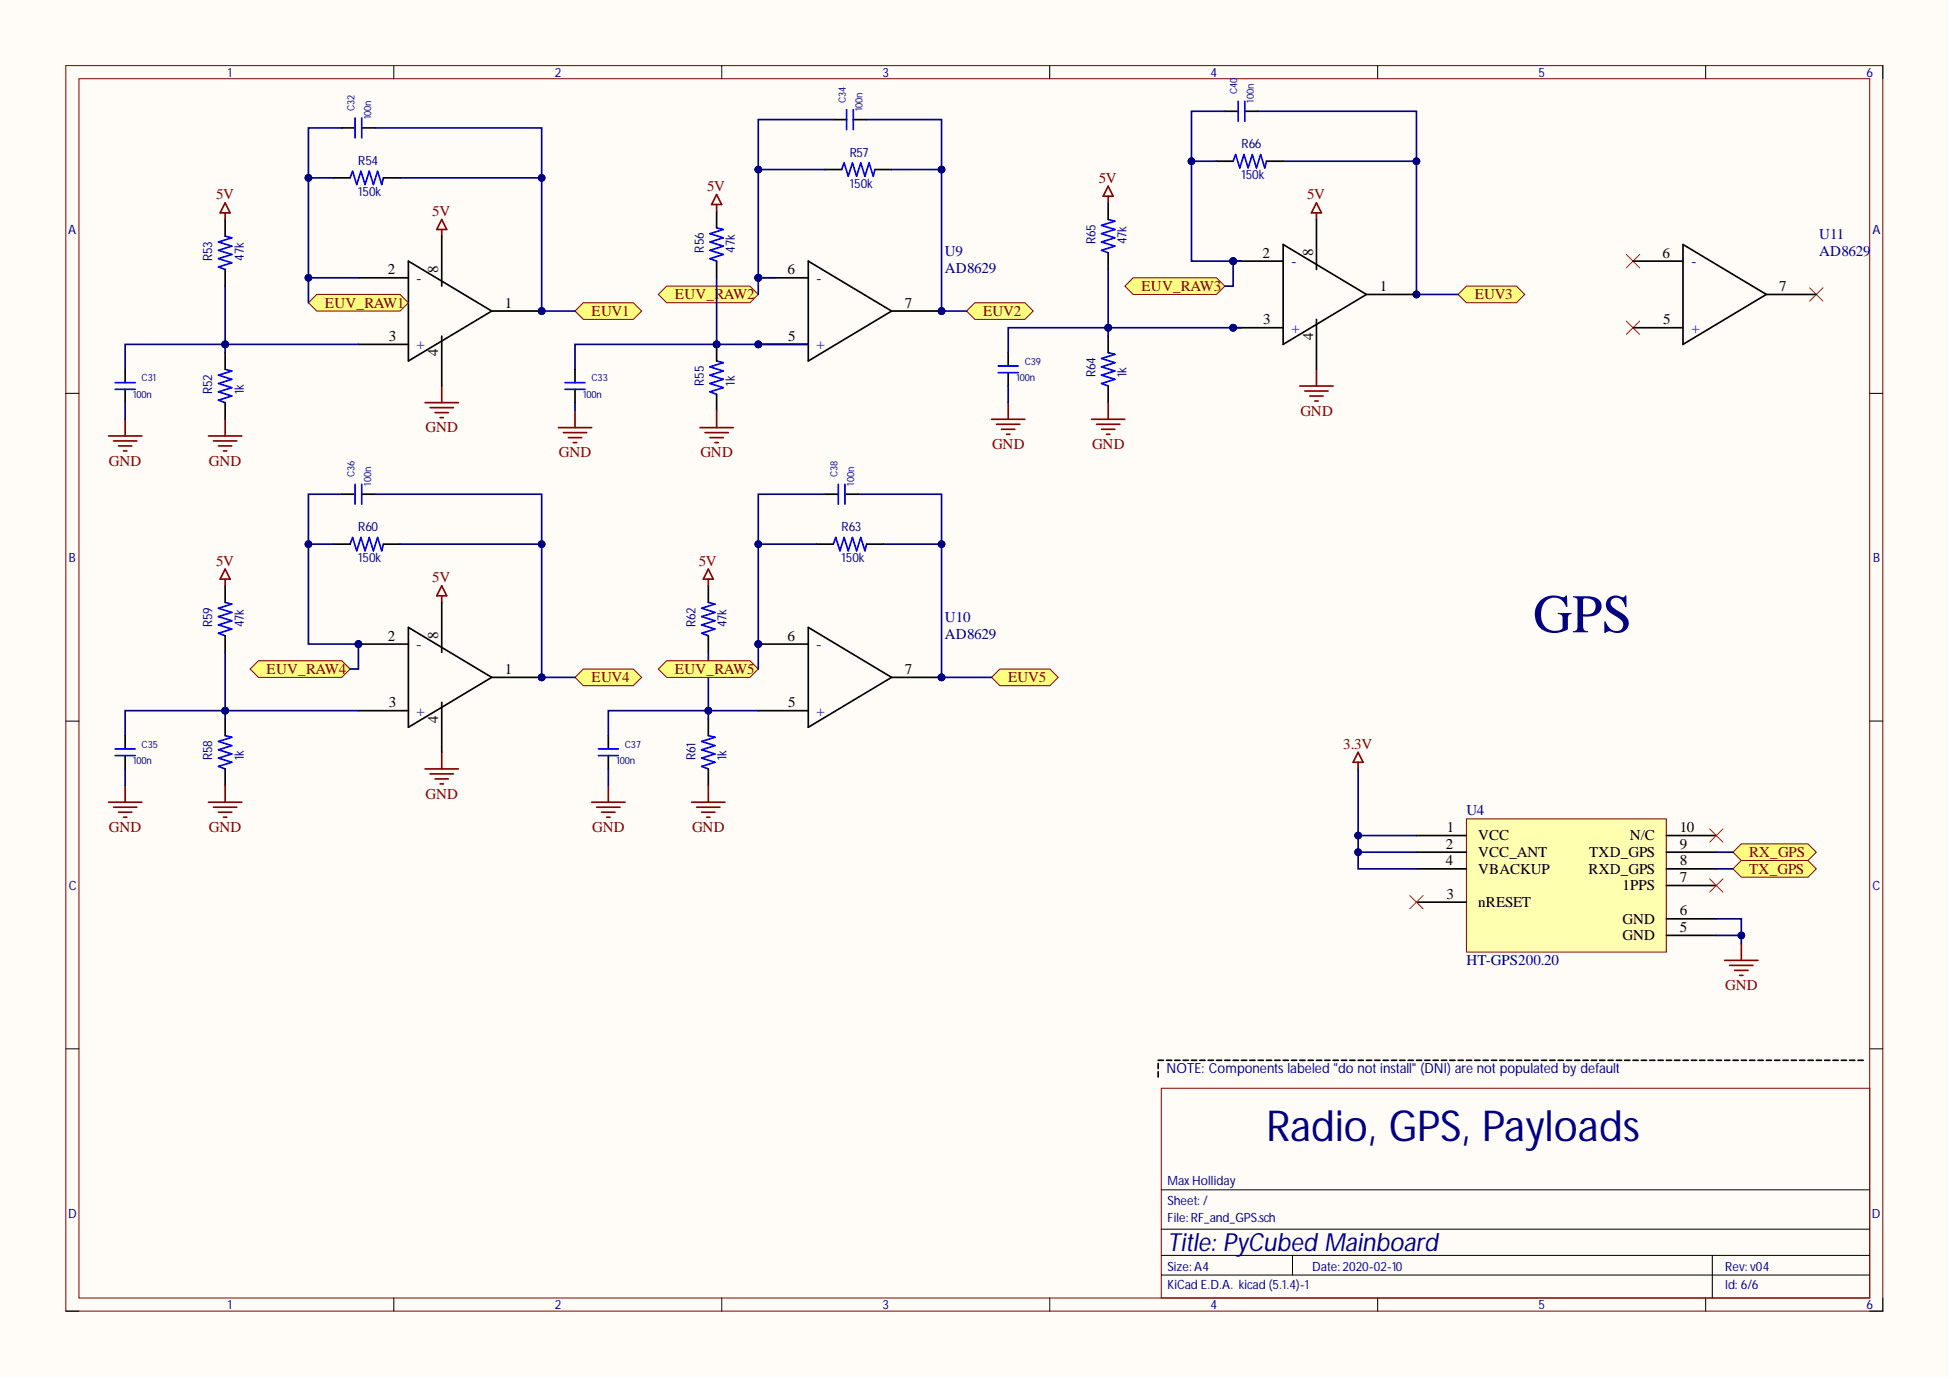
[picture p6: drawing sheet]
<svg xmlns="http://www.w3.org/2000/svg" width="297mm" height="210mm" viewBox="0 0 297 210" stroke-linecap="round" stroke-linejoin="round" font-family="sans-serif">
<defs><g id="words">
<text font-size="8.3" fill="#000080" x="233.4" y="96.2">GPS</text>
<text font-size="6.5" fill="#000080" x="192.8" y="173.6">Radio, GPS, Payloads</text>
<text font-size="3.8" fill="#000080" x="177.8" y="190.4">Title: PyCubed Mainboard</text>
<g font-size="2.3" fill="#800000">
<text x="107.7" y="29.1">5V</text>
<text x="167.3" y="27.8">5V</text>
<text x="32.9" y="30.3">5V</text>
<text x="65.8" y="32.9">5V</text>
<text x="199" y="30.3">5V</text>
<text x="49.5" y="46.8">EUV_RAW1</text>
<text x="102.8" y="45.5">EUV_RAW2</text>
<text x="173.8" y="44.3">EUV_RAW3</text>
<text x="224.5" y="45.5">EUV3</text>
<text x="90.1" y="48.1">EUV1</text>
<text x="149.7" y="48.1">EUV2</text>
<text x="64.8" y="65.8">GND</text>
<text x="198" y="63.3">GND</text>
<text x="16.6" y="70.9">GND</text>
<text x="31.8" y="70.9">GND</text>
<text x="85.1" y="69.6">GND</text>
<text x="106.6" y="69.6">GND</text>
<text x="151" y="68.4">GND</text>
<text x="166.3" y="68.4">GND</text>
<text x="32.9" y="86.1">5V</text>
<text x="65.8" y="88.6">5V</text>
<text x="106.4" y="86.1">5V</text>
<text x="40.6" y="102.6">EUV_RAW4</text>
<text x="90.1" y="103.8">EUV4</text>
<text x="102.8" y="102.6">EUV_RAW5</text>
<text x="153.5" y="103.8">EUV5</text>
<text x="204.5" y="114">3.3V</text>
<text x="64.8" y="121.6">GND</text>
<text x="16.6" y="126.7">GND</text>
<text x="31.8" y="126.7">GND</text>
<text x="90.2" y="126.7">GND</text>
<text x="105.4" y="126.7">GND</text>
<text x="266.3" y="130.5">RX_GPS</text>
<text x="266.3" y="133">TX_GPS</text>
<text x="262.7" y="150.7">GND</text>
</g>
<g font-size="2.3">
<text x="59" y="41.7">2</text>
<text x="66.7" y="41.5" transform="rotate(-90 66.7 41.5)">8</text>
<text x="119.9" y="41.7">6</text>
<text x="192.2" y="39.2">2</text>
<text x="199.9" y="39" transform="rotate(-90 199.9 39)">8</text>
<text x="253.1" y="39.2">6</text>
<text x="76.9" y="46.8">1</text>
<text x="137.8" y="46.8">7</text>
<text x="210.1" y="44.3">1</text>
<text x="270.9" y="44.3">7</text>
<text x="59.2" y="51.9">3</text>
<text x="120" y="51.9">5</text>
<text x="192.3" y="49.3">3</text>
<text x="199.9" y="51.7" transform="rotate(-90 199.9 51.7)">4</text>
<text x="253.2" y="49.3">5</text>
<text x="66.7" y="54.2" transform="rotate(-90 66.7 54.2)">4</text>
<text x="59" y="97.5">2</text>
<text x="66.7" y="97.3" transform="rotate(-90 66.7 97.3)">8</text>
<text x="119.9" y="97.5">6</text>
<text x="59.2" y="107.6">3</text>
<text x="76.9" y="102.6">1</text>
<text x="120" y="107.6">5</text>
<text x="137.8" y="102.6">7</text>
<text x="66.7" y="110" transform="rotate(-90 66.7 110)">4</text>
<text x="220.1" y="129.2">2</text>
<text x="220.1" y="131.7">4</text>
<text x="220.3" y="126.7">1</text>
<text x="225" y="127.9">VCC</text>
<text x="225" y="130.5">VCC_ANT</text>
<text x="242" y="130.5">TXD_GPS</text>
<text x="248.1" y="127.9">N/C</text>
<text x="255.7" y="131.7">8</text>
<text x="255.7" y="129.2">9</text>
<text x="255.7" y="126.7">10</text>
<text x="220.2" y="136.8">3</text>
<text x="225" y="133">VBACKUP</text>
<text x="241.9" y="133">RXD_GPS</text>
<text x="247" y="135.5">1PPS</text>
<text x="255.7" y="134.3">7</text>
<text x="225" y="138.1">nRESET</text>
<text x="247" y="143.1">GND</text>
<text x="247" y="140.6">GND</text>
<text x="255.7" y="141.9">5</text>
<text x="255.7" y="139.3">6</text>
</g>
<g font-size="2.3" fill="#000080">
<text x="143.9" y="39">U9</text>
<text x="143.9" y="41.5">AD8629</text>
<text x="196.6" y="40.5">-</text>
<text x="257.5" y="40.5">-</text>
<text x="277" y="36.4">U11</text>
<text x="277" y="39">AD8629</text>
<text x="63.4" y="43">-</text>
<text x="124.3" y="43">-</text>
<text x="63.4" y="53.2">+</text>
<text x="124.3" y="53.2">+</text>
<text x="196.6" y="50.6">+</text>
<text x="257.5" y="50.6">+</text>
<text x="143.9" y="94.7">U10</text>
<text x="63.4" y="98.8">-</text>
<text x="124.3" y="98.8">-</text>
<text x="143.9" y="97.3">AD8629</text>
<text x="63.4" y="108.9">+</text>
<text x="124.3" y="108.9">+</text>
<text x="223.3" y="124.1">U4</text>
<text x="223.3" y="146.9">HT-GPS200.20</text>
</g>
<text font-size="2.1" fill="#000080" x="177.6" y="163.3">NOTE: Components labeled &quot;do not install&quot; (DNI) are not populated by default</text>
<g font-size="1.9" fill="#000080">
<text x="34.7" y="11.8">1</text>
<text x="84.5" y="11.8">2</text>
<text x="134.4" y="11.8">3</text>
<text x="184.3" y="11.8">4</text>
<text x="234.3" y="11.8">5</text>
<text x="284.2" y="11.8">6</text>
<text x="129.4" y="23.8">R57</text>
<text x="189" y="22.6">R66</text>
<text x="54.5" y="29.8">150k</text>
<text x="54.5" y="25.1">R54</text>
<text x="129.4" y="28.6">150k</text>
<text x="189" y="27.3">150k</text>
<text x="10.4" y="35.7">A</text>
<text x="285.1" y="35.7">A</text>
<text x="32.3" y="39.7" transform="rotate(-90 32.3 39.7)">R53</text>
<text x="37.1" y="39.7" transform="rotate(-90 37.1 39.7)">47k</text>
<text x="107.1" y="38.4" transform="rotate(-90 107.1 38.4)">R56</text>
<text x="111.9" y="38.4" transform="rotate(-90 111.9 38.4)">47k</text>
<text x="166.8" y="37.2" transform="rotate(-90 166.8 37.2)">R65</text>
<text x="171.5" y="37.2" transform="rotate(-90 171.5 37.2)">47k</text>
<text x="32.3" y="60" transform="rotate(-90 32.3 60)">R52</text>
<text x="37.1" y="60" transform="rotate(-90 37.1 60)">1k</text>
<text x="107.1" y="58.7" transform="rotate(-90 107.1 58.7)">R55</text>
<text x="111.9" y="58.7" transform="rotate(-90 111.9 58.7)">1k</text>
<text x="166.8" y="57.5" transform="rotate(-90 166.8 57.5)">R64</text>
<text x="171.5" y="57.5" transform="rotate(-90 171.5 57.5)">1k</text>
<text x="54.5" y="80.8">R60</text>
<text x="128.1" y="80.8">R63</text>
<text x="10.5" y="85.6">B</text>
<text x="54.5" y="85.6">150k</text>
<text x="128.1" y="85.6">150k</text>
<text x="285.2" y="85.6">B</text>
<text x="32.3" y="95.5" transform="rotate(-90 32.3 95.5)">R59</text>
<text x="37.1" y="95.5" transform="rotate(-90 37.1 95.5)">47k</text>
<text x="105.9" y="95.5" transform="rotate(-90 105.9 95.5)">R62</text>
<text x="110.6" y="95.5" transform="rotate(-90 110.6 95.5)">47k</text>
<text x="32.3" y="115.8" transform="rotate(-90 32.3 115.8)">R58</text>
<text x="37.1" y="115.8" transform="rotate(-90 37.1 115.8)">1k</text>
<text x="105.9" y="115.8" transform="rotate(-90 105.9 115.8)">R61</text>
<text x="110.6" y="115.8" transform="rotate(-90 110.6 115.8)">1k</text>
<text x="10.5" y="135.4">C</text>
<text x="285.1" y="135.4">C</text>
<text x="10.4" y="185.4">D</text>
<text x="177.8" y="183.3">Sheet: /</text>
<text x="177.8" y="180.4">MaxHolliday</text>
<text x="285" y="185.4">D</text>
<text x="177.8" y="186.1">File:RF_and_GPS.sch</text>
<text x="177.8" y="196.2">KiCad E.D.A. kicad (5.1.4)-1</text>
<text x="177.8" y="193.4">Size:A4</text>
<text x="199.8" y="193.4">Date:2020-02-10</text>
<text x="262.7" y="193.4">Rev: v04</text>
<text x="262.7" y="196.2">Id: 6/6</text>
<text x="34.7" y="199.3">1</text>
<text x="84.5" y="199.3">2</text>
<text x="134.4" y="199.3">3</text>
<text x="184.3" y="199.3">4</text>
<text x="234.3" y="199.3">5</text>
<text x="284.2" y="199.3">6</text>
</g>
<g font-size="1.5" fill="#000080">
<text x="54" y="16.9" transform="rotate(-90 54 16.9)">C32</text>
<text x="128.8" y="15.6" transform="rotate(-90 128.8 15.6)">C34</text>
<text x="131.3" y="16.9" transform="rotate(-90 131.3 16.9)">100n</text>
<text x="188.3" y="14.4" transform="rotate(-90 188.3 14.4)">C40</text>
<text x="190.9" y="15.6" transform="rotate(-90 190.9 15.6)">100n</text>
<text x="56.5" y="18.2" transform="rotate(-90 56.5 18.2)">100n</text>
<text x="21.6" y="58.1">C31</text>
<text x="90.1" y="58.1">C33</text>
<text x="154.8" y="58.1">100n</text>
<text x="156" y="55.5">C39</text>
<text x="20.3" y="60.6">100n</text>
<text x="88.8" y="60.6">100n</text>
<text x="54" y="72.7" transform="rotate(-90 54 72.7)">C36</text>
<text x="56.5" y="73.9" transform="rotate(-90 56.5 73.9)">100n</text>
<text x="127.5" y="72.7" transform="rotate(-90 127.5 72.7)">C38</text>
<text x="130.1" y="73.9" transform="rotate(-90 130.1 73.9)">100n</text>
<text x="21.6" y="113.8">C35</text>
<text x="95.1" y="113.8">C37</text>
<text x="20.3" y="116.3">100n</text>
<text x="93.9" y="116.3">100n</text>
</g>
</g></defs>
<g fill="#fffcf8">
<path d="M0 0h296.6v209.5h-296.6z" fill-rule="evenodd"/>
<path d="M0 0h296.6v209.5h-296.6z" fill-rule="evenodd"/>
</g>
<path d="M10 10h276.7v189.6h-276.7zM12 12h272.7v185.6h-272.7zM176.8 165.6h107.9v32h-107.9z" fill="none" stroke="#800000" stroke-width=".15"/>
<g fill="none" stroke="#000" stroke-width=".15">
<path d="M60 10v2M109.9 10v2M159.8 10v2M209.8 10v2M259.7 10v2M286.7 10v2M10 59.9h2M284.7 59.9h2M10 109.8h2M284.7 109.8h2M10 159.6h2M284.7 159.6h2"/>
<path d="M10 199.6h2M60 197.6v2M109.9 197.6v2M159.8 197.6v2M176.8 194.1h107.9M176.8 191.1h107.9M176.8 187.1h107.9M176.8 181.1h107.9M196.8 191.1v3M209.8 197.6v2M259.7 197.6v2M260.7 191.1v6.5"/>
<path d="M286.7 197.6v2h-2"/>
</g>
<g fill="none" stroke="#000" stroke-width=".25">
<path d="M52 19.5h2.1M55.1 19.5h2M34.3 33.4v2.5M50.8 27.1h2.5M58.4 27.1h2.5M19.1 56.2v2M19.1 59.3v2M34.3 41v2.6M34.3 53.7v2.5M34.3 61.3v2.5M176.3 161.9v.8M176.3 163.1v.8"/>
<path d="M176.3 161.4h.8M177.6 161.4h.8M178.9 161.4h.8M180.1 161.4h.8M181.4 161.4h.8M182.7 161.4h.8M183.9 161.4h.8M185.2 161.4h.8M186.5 161.4h.8M187.7 161.4h.8M189 161.4h.8M190.3 161.4h.8"/>
<path d="M191.5 161.4h.8M192.8 161.4h.8M194.1 161.4h.8M195.4 161.4h.7M196.6 161.4h.8M197.9 161.4h.8M199.2 161.4h.8M200.4 161.4h.8M201.7 161.4h.8M203 161.4h.8M204.2 161.4h.8M205.5 161.4h.8"/>
<path d="M206.8 161.4h.8M208 161.4h.8M209.3 161.4h.8M210.6 161.4h.8M211.8 161.4h.8M213.1 161.4h.8M214.4 161.4h.8M215.7 161.4h.7M216.9 161.4h.8M218.2 161.4h.8M219.5 161.4h.8M220.7 161.4h.8"/>
<path d="M222 161.4h.8M223.3 161.4h.8M224.5 161.4h.8M225.8 161.4h.8M227.1 161.4h.8M228.3 161.4h.8M229.6 161.4h.8M230.9 161.4h.8M232.1 161.4h.8M233.4 161.4h.8M234.7 161.4h.8M235.9 161.4h.8"/>
<path d="M237.2 161.4h.8M238.5 161.4h.8M239.7 161.4h.8M241 161.4h.8M242.3 161.4h.8M243.5 161.4h.8M244.8 161.4h.8M246.1 161.4h.8M247.4 161.4h.7M248.6 161.4h.8M249.9 161.4h.8M251.2 161.4h.8"/>
<path d="M252.4 161.4h.8M253.7 161.4h.8M255 161.4h.8M256.2 161.4h.8M257.5 161.4h.8M258.8 161.4h.8M260 161.4h.8M261.3 161.4h.8M262.6 161.4h.8M263.8 161.4h.8M265.1 161.4h.8M266.4 161.4h.8"/>
<path d="M267.7 161.4h.7M268.9 161.4h.8M270.2 161.4h.8M271.5 161.4h.7M272.7 161.4h.8M274 161.4h.8M275.3 161.4h.8M276.5 161.4h.8M277.8 161.4h.8M279.1 161.4h.8M280.3 161.4h.8M281.6 161.4h.8"/>
<path d="M282.9 161.4h.8"/>
</g>
<path d="M54.1 18v3M55.1 18v3M34.3 35.9l1 .3-2 .6 2 .7-2 .6 2 .6-2 .7 2 .6-2 .6 1 .4M53.3 27.1l.4-1 .6 2 .6-2 .7 2 .6-2 .7 2 .6-2 .6 2 .3-1M17.5 58.2h3.1M17.5 59.3h3.1M34.3 56.2l1 .3-2 .6 2 .6-2 .7 2 .6-2 .6 2 .7-2 .6 1 .4" fill="none" stroke="#00f" stroke-width=".25"/>
<g fill="none" stroke="#800000" stroke-width=".25">
<path d="M34.3 32.4v1M34.3 30.9l.7 1.5h-1.5zM67.3 34.9v1M67.3 33.4l.7 1.5h-1.5zM67.3 58.8v2.5M16.5 66.4h5.1M17.3 67.1h3.5M18 67.9h2.1M18.8 68.6h.5M19.1 63.8v2.6M31.7 66.4h5.1M32.5 67.1h3.6"/>
<path d="M33.3 67.9h2M34 68.6h.5M34.3 63.8v2.6M64.7 61.3h5.1M65.5 62h3.5M66.2 62.8h2.1M67 63.6h.5"/>
</g>
<circle cx="109.1" cy="52.4" r=".51" fill="#000080"/>
<circle cx="109.1" cy="52.4" r=".51" fill="none" stroke="#000080" stroke-width=".15"/>
<path d="M109.1 55l1 .2-2 .6 2 .7-2 .6 2 .6-2 .7 2 .6-2 .6 1 .4" fill="none" stroke="#00f" stroke-width=".25"/>
<path d="M109.1 52.4v2.6M109.1 60v2.6" fill="none" stroke="#000" stroke-width=".25"/>
<circle cx="109.1" cy="52.4" r=".51" fill="#000080"/>
<circle cx="109.1" cy="52.4" r=".51" fill="none" stroke="#000080" stroke-width=".15"/>
<g fill="none" stroke="#00f" stroke-width=".25">
<path d="M128.9 16.7v3M129.9 16.7v3M188.5 15.4v3.1M189.5 15.4v3.1M109.1 34.7l1 .2-2 .7 2 .6-2 .6 2 .7-2 .6 2 .6-2 .7 1 .3M128.1 25.8l.4-1 .6 2 .7-2 .6 2 .7-2 .6 2 .6-2 .7 2 .2-1M168.7 33.4l1 .3-2 .6 2 .6-2 .7 2 .6-2 .6 2 .7-2 .6 1 .4M187.7 24.5l.4-1 .7 2.1 .6-2.1 .6 2.1 .7-2.1 .6 2.1 .6-2.1 .7 2.1 .2-1.1M86 58.2h3.1M86 59.3h3.1M152 55.7h3M152 56.7h3"/>
<path d="M168.7 53.7l1 .2-2 .7 2 .6-2 .6 2 .7-2 .6 2 .6-2 .7 1 .4M54.1 73.7v3M55.1 73.7v3M127.6 73.7v3M128.6 73.7v3M34.3 91.7l1 .3-2 .6 2 .6-2 .7 2 .6-2 .6 2 .7-2 .6 1 .4M53.3 82.8l.4-1 .6 2 .6-2 .7 2 .6-2 .7 2 .6-2 .6 2 .3-1M107.8 91.7l1.1 .3-2.1 .6 2.1 .6-2.1 .7 2.1 .6-2.1 .6 2.1 .7-2.1 .6 1 .4M126.9 82.8l.3-1 .7 2 .6-2 .6 2 .7-2 .6 2 .7-2 .6 2 .2-1M17.5 114h3.1M17.5 115h3.1M34.3 112l1 .2-2 .7 2 .6-2 .6 2 .7-2 .6 2 .6-2 .7 1 .3"/>
<path d="M91.1 114h3M91.1 115h3M107.8 112l1.1 .2-2.1 .7 2.1 .6-2.1 .6 2.1 .7-2.1 .6 2.1 .6-2.1 .7 1 .3"/>
</g>
<g fill="none" stroke="#000" stroke-width=".25">
<path d="M126.9 18.2h2M129.9 18.2h2M186.5 16.9h2M189.5 16.9h2M109.1 32.1v2.6M109.1 39.7v2.6M125.6 25.8h2.5M133.2 25.8h2.5M168.7 30.9v2.5M168.7 38.5v2.5M185.2 24.5h2.5M192.8 24.5h2.6"/>
<path d="M87.5 56.2v2M87.5 59.3v2M153.5 53.7v2M153.5 56.7v2.1M168.7 51.1v2.6M168.7 58.8v2.5M52 75.2h2.1M55.1 75.2h2M125.6 75.2h2M128.6 75.2h2.1M34.3 89.2v2.5M34.3 96.8v2.5"/>
<path d="M50.8 82.8h2.5M58.4 82.8h2.5M107.8 89.2v2.5M107.8 96.8v2.5M124.3 82.8h2.6M131.9 82.8h2.6M19.1 112v2M19.1 115v2M34.3 109.4v2.6M34.3 117v2.6M92.6 112v2M92.6 115v2"/>
<path d="M107.8 109.4v2.6M107.8 117v2.6"/>
</g>
<g fill="none" stroke="#800000" stroke-width=".25">
<path d="M109.1 31.1v1M109.1 29.6l.8 1.5h-1.6zM168.7 29.9v1M168.7 28.3l.8 1.6h-1.5zM200.4 32.4v1M200.4 30.9l.8 1.5h-1.5zM197.9 58.8h5.1M198.7 59.5h3.5M200.4 56.2v2.6M85 65.1h5.1M85.8 65.9h3.5M86.5 66.6h2.1"/>
<path d="M87.3 67.4h.5M87.5 62.6v2.5M106.6 65.1h5M107.3 65.9h3.6M108.1 66.6h2M108.9 67.4h.5M109.1 62.6v2.5M151 63.8h5M151.7 64.6h3.6M152.5 65.3h2M153.2 66.1h.6M153.5 61.3v2.5"/>
<path d="M166.2 63.8h5.1M166.9 64.6h3.6M167.7 65.3h2M168.5 66.1h.5M168.7 61.3v2.5M199.4 60.3h2M200.2 61h.5M34.3 88.2v1M34.3 86.6l.7 1.6h-1.5zM67.3 90.7v1M67.3 89.2l.7 1.5h-1.5zM107.8 86.6l.8 1.6h-1.5z"/>
<path d="M107.8 88.2v1M19.1 119.6v2.5M34.3 119.6v2.5M64.7 117h5.1M65.5 117.8h3.5M66.2 118.6h2.1M67 119.3h.5M67.3 114.5v2.5M92.6 119.6v2.5M107.8 119.6v2.5M16.5 122.1h5.1M17.3 122.9h3.5"/>
<path d="M18 123.6h2.1M18.8 124.4h.5M31.7 122.1h5.1M32.5 122.9h3.6M33.3 123.6h2M34 124.4h.5M90.1 122.1h5.1M90.8 122.9h3.6M91.6 123.6h2M92.4 124.4h.5M105.3 122.1h5.1M106.1 122.9h3.5"/>
<path d="M106.8 123.6h2.1M107.6 124.4h.5"/>
</g>
<path d="M247.6 38.7l2 2.1M249.6 38.7l-2 2.1M247.6 48.9l2 2M249.6 48.9l-2 2M275.5 43.8l2 2M277.5 43.8l-2 2" fill="none" stroke="#f00" stroke-width=".15"/>
<circle cx="82.5" cy="47.3" r=".51" fill="#000080"/>
<circle cx="82.5" cy="47.3" r=".51" fill="none" stroke="#000080" stroke-width=".15"/>
<circle cx="115.4" cy="42.3" r=".51" fill="#000080"/>
<circle cx="115.4" cy="42.3" r=".51" fill="none" stroke="#000080" stroke-width=".15"/>
<circle cx="115.4" cy="52.4" r=".51" fill="#000080"/>
<circle cx="115.4" cy="52.4" r=".51" fill="none" stroke="#000080" stroke-width=".15"/>
<circle cx="143.4" cy="47.3" r=".51" fill="#000080"/>
<circle cx="143.4" cy="47.3" r=".51" fill="none" stroke="#000080" stroke-width=".15"/>
<path d="M54.6 42.3h7.6M54.6 52.4h7.6M74.9 47.3h7.6" fill="none" stroke="#000" stroke-width=".25"/>
<circle cx="82.5" cy="47.3" r=".51" fill="#000080"/>
<circle cx="82.5" cy="47.3" r=".51" fill="none" stroke="#000080" stroke-width=".15"/>
<path d="M62.2 39.7l12.7 7.6-12.7 7.7zM67.3 35.9v7.7M67.3 51.1v7.7M115.4 42.3h7.7" fill="none" stroke="#000" stroke-width=".25"/>
<circle cx="115.4" cy="42.3" r=".51" fill="#000080"/>
<circle cx="115.4" cy="42.3" r=".51" fill="none" stroke="#000080" stroke-width=".15"/>
<path d="M115.4 52.4h7.7" fill="none" stroke="#000" stroke-width=".25"/>
<circle cx="115.4" cy="52.4" r=".51" fill="#000080"/>
<circle cx="115.4" cy="52.4" r=".51" fill="none" stroke="#000080" stroke-width=".15"/>
<path d="M135.7 47.3h7.7" fill="none" stroke="#000" stroke-width=".25"/>
<circle cx="143.4" cy="47.3" r=".51" fill="#000080"/>
<circle cx="143.4" cy="47.3" r=".51" fill="none" stroke="#000080" stroke-width=".15"/>
<path d="M123.1 39.7l12.6 7.6-12.6 7.7z" fill="none" stroke="#000" stroke-width=".25"/>
<circle cx="187.7" cy="39.8" r=".51" fill="#000080"/>
<circle cx="187.7" cy="39.8" r=".51" fill="none" stroke="#000080" stroke-width=".15"/>
<circle cx="187.7" cy="49.9" r=".51" fill="#000080"/>
<circle cx="187.7" cy="49.9" r=".51" fill="none" stroke="#000080" stroke-width=".15"/>
<circle cx="215.7" cy="44.8" r=".51" fill="#000080"/>
<circle cx="215.7" cy="44.8" r=".51" fill="none" stroke="#000080" stroke-width=".15"/>
<path d="M187.7 39.7h7.7" fill="none" stroke="#000" stroke-width=".25"/>
<circle cx="187.7" cy="39.8" r=".51" fill="#000080"/>
<circle cx="187.7" cy="39.8" r=".51" fill="none" stroke="#000080" stroke-width=".15"/>
<path d="M187.7 49.9h7.7" fill="none" stroke="#000" stroke-width=".25"/>
<circle cx="187.7" cy="49.9" r=".51" fill="#000080"/>
<circle cx="187.7" cy="49.9" r=".51" fill="none" stroke="#000080" stroke-width=".15"/>
<path d="M208 44.8h7.7" fill="none" stroke="#000" stroke-width=".25"/>
<circle cx="215.7" cy="44.8" r=".51" fill="#000080"/>
<circle cx="215.7" cy="44.8" r=".51" fill="none" stroke="#000080" stroke-width=".15"/>
<path d="M195.4 37.2l12.6 7.6-12.6 7.6zM200.4 33.4v7.6M248.6 39.7h7.6M256.2 37.2l12.7 7.6-12.7 7.6zM200.4 48.6v7.6M248.6 49.9h7.6M268.9 44.8h7.6" fill="none" stroke="#000" stroke-width=".25"/>
<circle cx="54.6" cy="98" r=".51" fill="#000080"/>
<circle cx="54.6" cy="98" r=".51" fill="none" stroke="#000080" stroke-width=".15"/>
<circle cx="82.5" cy="103.1" r=".51" fill="#000080"/>
<circle cx="82.5" cy="103.1" r=".51" fill="none" stroke="#000080" stroke-width=".15"/>
<circle cx="115.4" cy="98" r=".51" fill="#000080"/>
<circle cx="115.4" cy="98" r=".51" fill="none" stroke="#000080" stroke-width=".15"/>
<circle cx="143.4" cy="103.1" r=".51" fill="#000080"/>
<circle cx="143.4" cy="103.1" r=".51" fill="none" stroke="#000080" stroke-width=".15"/>
<path d="M54.6 98h7.6" fill="none" stroke="#000" stroke-width=".25"/>
<circle cx="54.6" cy="98" r=".51" fill="#000080"/>
<circle cx="54.6" cy="98" r=".51" fill="none" stroke="#000080" stroke-width=".15"/>
<path d="M54.6 108.2h7.6M74.9 103.1h7.6" fill="none" stroke="#000" stroke-width=".25"/>
<circle cx="82.5" cy="103.1" r=".51" fill="#000080"/>
<circle cx="82.5" cy="103.1" r=".51" fill="none" stroke="#000080" stroke-width=".15"/>
<path d="M62.2 95.5l12.7 7.6-12.7 7.6zM67.3 91.7v7.6M115.4 98h7.7M67.3 106.9v7.6" fill="none" stroke="#000" stroke-width=".25"/>
<circle cx="115.4" cy="98" r=".51" fill="#000080"/>
<circle cx="115.4" cy="98" r=".51" fill="none" stroke="#000080" stroke-width=".15"/>
<path d="M115.4 108.2h7.7M135.7 103.1h7.7" fill="none" stroke="#000" stroke-width=".25"/>
<circle cx="143.4" cy="103.1" r=".51" fill="#000080"/>
<circle cx="143.4" cy="103.1" r=".51" fill="none" stroke="#000080" stroke-width=".15"/>
<path d="M123.1 95.5l12.6 7.6-12.6 7.6z" fill="none" stroke="#000" stroke-width=".25"/>
<path d="M223.3 124.6h30.4v20.3h-30.4z" fill-rule="evenodd" fill="#ffffb0"/>
<path d="M223.3 124.6h30.4v20.3h-30.4z" fill="none" stroke="#800000" stroke-width=".15"/>
<path d="M215.7 127.2h7.6M215.7 129.7h7.6M215.7 137.3h7.6M215.7 132.3h7.6M253.7 127.2h7.6M253.7 129.7h7.6M253.7 132.3h7.6M253.7 139.9h7.6M253.7 134.8h7.6M253.7 142.4h7.6" fill="none" stroke="#000" stroke-width=".25"/>
<path d="M206.8 114.5l.7 1.5h-1.5zM206.8 116v1M262.6 146.2h5.1M263.3 146.9h3.6M264.1 147.7h2M264.9 148.5h.5M265.1 143.6v2.6" fill="none" stroke="#800000" stroke-width=".25"/>
<path d="M214.6 136.3l2.1 2M216.7 136.3l-2.1 2M260.3 126.2l2 2M262.3 126.2l-2 2" fill="none" stroke="#f00" stroke-width=".15"/>
<path d="M263.8 129.7l1.3-1.2h10.2l1.2 1.2-1.2 1.3h-10.2z" fill-rule="evenodd" fill="#ffff80"/>
<path d="M263.8 129.7l1.3-1.2h10.2l1.2 1.2-1.2 1.3h-10.2z" fill="none" stroke="#800000" stroke-width=".15"/>
<path d="M263.8 132.3l1.3-1.3h10.2l1.2 1.3-1.2 1.2h-10.2z" fill-rule="evenodd" fill="#ffff80"/>
<path d="M263.8 132.3l1.3-1.3h10.2l1.2 1.3-1.2 1.2h-10.2z" fill="none" stroke="#800000" stroke-width=".15"/>
<path d="M260.3 133.8l2 2M262.3 133.8l-2 2" fill="none" stroke="#f00" stroke-width=".15"/>
<path d="M87.5 47.3l1.3-1.2h7.6l1.3 1.2-1.3 1.3h-7.6z" fill-rule="evenodd" fill="#ffff80"/>
<path d="M87.5 47.3l1.3-1.2h7.6l1.3 1.2-1.3 1.3h-7.6z" fill="none" stroke="#800000" stroke-width=".15"/>
<path d="M147.2 47.3l1.2-1.2h7.6l1.3 1.2-1.3 1.3h-7.6z" fill-rule="evenodd" fill="#ffff80"/>
<path d="M147.2 47.3l1.2-1.2h7.6l1.3 1.2-1.3 1.3h-7.6z" fill="none" stroke="#800000" stroke-width=".15"/>
<path d="M222 44.8l1.3-1.2h7.6l1.2 1.2-1.2 1.3h-7.6z" fill-rule="evenodd" fill="#ffff80"/>
<path d="M222 44.8l1.3-1.2h7.6l1.2 1.2-1.2 1.3h-7.6z" fill="none" stroke="#800000" stroke-width=".15"/>
<path d="M87.5 103.1l1.3-1.3h7.6l1.3 1.3-1.3 1.3h-7.6z" fill-rule="evenodd" fill="#ffff80"/>
<path d="M87.5 103.1l1.3-1.3h7.6l1.3 1.3-1.3 1.3h-7.6z" fill="none" stroke="#800000" stroke-width=".15"/>
<path d="M151 103.1l1.2-1.3h7.6l1.3 1.3-1.3 1.3h-7.6z" fill-rule="evenodd" fill="#ffff80"/>
<path d="M151 103.1l1.2-1.3h7.6l1.3 1.3-1.3 1.3h-7.6z" fill="none" stroke="#800000" stroke-width=".15"/>
<path d="M47 46.1l1.2-1.3h12.7l1.3 1.3-1.3 1.2h-12.7z" fill-rule="evenodd" fill="#ffff80"/>
<path d="M47 46.1l1.2-1.3h12.7l1.3 1.3-1.3 1.2h-12.7z" fill="none" stroke="#800000" stroke-width=".15"/>
<path d="M100.2 44.8l1.3-1.2h12.7l1.2 1.2-1.2 1.3h-12.7z" fill-rule="evenodd" fill="#ffff80"/>
<path d="M100.2 44.8l1.3-1.2h12.7l1.2 1.2-1.2 1.3h-12.7z" fill="none" stroke="#800000" stroke-width=".15"/>
<path d="M54.6 52.4h-35.5v3.8" fill="none" stroke="#000080" stroke-width=".25"/>
<circle cx="34.3" cy="52.4" r=".51" fill="#000080"/>
<circle cx="34.3" cy="52.4" r=".51" fill="none" stroke="#000080" stroke-width=".15"/>
<path d="M60.9 27.1h21.6" fill="none" stroke="#000080" stroke-width=".25"/>
<circle cx="82.5" cy="27.1" r=".51" fill="#000080"/>
<circle cx="82.5" cy="27.1" r=".51" fill="none" stroke="#000080" stroke-width=".15"/>
<path d="M47 27.1h3.8" fill="none" stroke="#000080" stroke-width=".25"/>
<circle cx="47" cy="27.1" r=".51" fill="#000080"/>
<circle cx="47" cy="27.1" r=".51" fill="none" stroke="#000080" stroke-width=".15"/>
<path d="M123.1 52.4h-35.6v3.8M19.1 61.3v2.5" fill="none" stroke="#000080" stroke-width=".25"/>
<circle cx="109.1" cy="52.4" r=".51" fill="#000080"/>
<circle cx="109.1" cy="52.4" r=".51" fill="none" stroke="#000080" stroke-width=".15"/>
<circle cx="115.4" cy="52.4" r=".51" fill="#000080"/>
<circle cx="115.4" cy="52.4" r=".51" fill="none" stroke="#000080" stroke-width=".15"/>
<path d="M109.1 42.3v10.1" fill="none" stroke="#000080" stroke-width=".25"/>
<circle cx="109.1" cy="52.4" r=".51" fill="#000080"/>
<circle cx="109.1" cy="52.4" r=".51" fill="none" stroke="#000080" stroke-width=".15"/>
<path d="M131.9 18.2h11.5v29.1h3.8" fill="none" stroke="#000080" stroke-width=".25"/>
<circle cx="143.4" cy="25.8" r=".51" fill="#000080"/>
<circle cx="143.4" cy="25.8" r=".51" fill="none" stroke="#000080" stroke-width=".15"/>
<circle cx="143.4" cy="47.3" r=".51" fill="#000080"/>
<circle cx="143.4" cy="47.3" r=".51" fill="none" stroke="#000080" stroke-width=".15"/>
<path d="M135.7 25.8h7.7" fill="none" stroke="#000080" stroke-width=".25"/>
<circle cx="143.4" cy="25.8" r=".51" fill="#000080"/>
<circle cx="143.4" cy="25.8" r=".51" fill="none" stroke="#000080" stroke-width=".15"/>
<path d="M87.5 61.3v1.3M54.6 108.2h-35.5v3.8" fill="none" stroke="#000080" stroke-width=".25"/>
<circle cx="34.3" cy="108.2" r=".51" fill="#000080"/>
<circle cx="34.3" cy="108.2" r=".51" fill="none" stroke="#000080" stroke-width=".15"/>
<path d="M57.1 75.2h25.4v27.9h5" fill="none" stroke="#000080" stroke-width=".25"/>
<circle cx="82.5" cy="82.8" r=".51" fill="#000080"/>
<circle cx="82.5" cy="82.8" r=".51" fill="none" stroke="#000080" stroke-width=".15"/>
<circle cx="82.5" cy="103.1" r=".51" fill="#000080"/>
<circle cx="82.5" cy="103.1" r=".51" fill="none" stroke="#000080" stroke-width=".15"/>
<path d="M60.9 82.8h21.6" fill="none" stroke="#000080" stroke-width=".25"/>
<circle cx="82.5" cy="82.8" r=".51" fill="#000080"/>
<circle cx="82.5" cy="82.8" r=".51" fill="none" stroke="#000080" stroke-width=".15"/>
<path d="M47 82.8h3.8" fill="none" stroke="#000080" stroke-width=".25"/>
<circle cx="47" cy="82.8" r=".51" fill="#000080"/>
<circle cx="47" cy="82.8" r=".51" fill="none" stroke="#000080" stroke-width=".15"/>
<path d="M19.1 117v2.6M115.4 108.2h-22.8v3.8" fill="none" stroke="#000080" stroke-width=".25"/>
<circle cx="107.8" cy="108.2" r=".51" fill="#000080"/>
<circle cx="107.8" cy="108.2" r=".51" fill="none" stroke="#000080" stroke-width=".15"/>
<path d="M134.5 82.8h8.9" fill="none" stroke="#000080" stroke-width=".25"/>
<circle cx="143.4" cy="82.8" r=".51" fill="#000080"/>
<circle cx="143.4" cy="82.8" r=".51" fill="none" stroke="#000080" stroke-width=".15"/>
<path d="M189 49.9h-35.5v3.8M92.6 117v2.6" fill="none" stroke="#000080" stroke-width=".25"/>
<circle cx="168.7" cy="49.9" r=".51" fill="#000080"/>
<circle cx="168.7" cy="49.9" r=".51" fill="none" stroke="#000080" stroke-width=".15"/>
<circle cx="187.7" cy="49.9" r=".51" fill="#000080"/>
<circle cx="187.7" cy="49.9" r=".51" fill="none" stroke="#000080" stroke-width=".15"/>
<path d="M186.5 16.9h-5.1v22.8h7.6" fill="none" stroke="#000080" stroke-width=".25"/>
<circle cx="187.7" cy="39.8" r=".51" fill="#000080"/>
<circle cx="187.7" cy="39.8" r=".51" fill="none" stroke="#000080" stroke-width=".15"/>
<circle cx="181.4" cy="24.5" r=".51" fill="#000080"/>
<circle cx="181.4" cy="24.5" r=".51" fill="none" stroke="#000080" stroke-width=".15"/>
<path d="M195.4 24.5h20.3" fill="none" stroke="#000080" stroke-width=".25"/>
<circle cx="215.7" cy="24.5" r=".51" fill="#000080"/>
<circle cx="215.7" cy="24.5" r=".51" fill="none" stroke="#000080" stroke-width=".15"/>
<path d="M181.4 24.5h3.8" fill="none" stroke="#000080" stroke-width=".25"/>
<circle cx="181.4" cy="24.5" r=".51" fill="#000080"/>
<circle cx="181.4" cy="24.5" r=".51" fill="none" stroke="#000080" stroke-width=".15"/>
<path d="M57.1 19.5h25.4v27.8h5M153.5 58.8v2.5" fill="none" stroke="#000080" stroke-width=".25"/>
<circle cx="82.5" cy="27.1" r=".51" fill="#000080"/>
<circle cx="82.5" cy="27.1" r=".51" fill="none" stroke="#000080" stroke-width=".15"/>
<circle cx="82.5" cy="47.3" r=".51" fill="#000080"/>
<circle cx="82.5" cy="47.3" r=".51" fill="none" stroke="#000080" stroke-width=".15"/>
<path d="M130.7 75.2h12.7v27.9h7.6" fill="none" stroke="#000080" stroke-width=".25"/>
<circle cx="143.4" cy="82.8" r=".51" fill="#000080"/>
<circle cx="143.4" cy="82.8" r=".51" fill="none" stroke="#000080" stroke-width=".15"/>
<circle cx="143.4" cy="103.1" r=".51" fill="#000080"/>
<circle cx="143.4" cy="103.1" r=".51" fill="none" stroke="#000080" stroke-width=".15"/>
<path d="M191.5 16.9h24.2v27.9h6.3" fill="none" stroke="#000080" stroke-width=".25"/>
<circle cx="215.7" cy="24.5" r=".51" fill="#000080"/>
<circle cx="215.7" cy="24.5" r=".51" fill="none" stroke="#000080" stroke-width=".15"/>
<circle cx="215.7" cy="44.8" r=".51" fill="#000080"/>
<circle cx="215.7" cy="44.8" r=".51" fill="none" stroke="#000080" stroke-width=".15"/>
<path d="M34.3 52.4v1.3" fill="none" stroke="#000080" stroke-width=".25"/>
<circle cx="34.3" cy="52.4" r=".51" fill="#000080"/>
<circle cx="34.3" cy="52.4" r=".51" fill="none" stroke="#000080" stroke-width=".15"/>
<path d="M34.3 108.2v1.2" fill="none" stroke="#000080" stroke-width=".25"/>
<circle cx="34.3" cy="108.2" r=".51" fill="#000080"/>
<circle cx="34.3" cy="108.2" r=".51" fill="none" stroke="#000080" stroke-width=".15"/>
<path d="M107.8 108.2v1.2" fill="none" stroke="#000080" stroke-width=".25"/>
<circle cx="107.8" cy="108.2" r=".51" fill="#000080"/>
<circle cx="107.8" cy="108.2" r=".51" fill="none" stroke="#000080" stroke-width=".15"/>
<path d="M168.7 49.9v1.2" fill="none" stroke="#000080" stroke-width=".25"/>
<circle cx="168.7" cy="49.9" r=".51" fill="#000080"/>
<circle cx="168.7" cy="49.9" r=".51" fill="none" stroke="#000080" stroke-width=".15"/>
<path d="M34.3 99.3v8.9" fill="none" stroke="#000080" stroke-width=".25"/>
<circle cx="34.3" cy="108.2" r=".51" fill="#000080"/>
<circle cx="34.3" cy="108.2" r=".51" fill="none" stroke="#000080" stroke-width=".15"/>
<path d="M34.3 43.6v8.8" fill="none" stroke="#000080" stroke-width=".25"/>
<circle cx="34.3" cy="52.4" r=".51" fill="#000080"/>
<circle cx="34.3" cy="52.4" r=".51" fill="none" stroke="#000080" stroke-width=".15"/>
<path d="M107.8 99.3v8.9" fill="none" stroke="#000080" stroke-width=".25"/>
<circle cx="107.8" cy="108.2" r=".51" fill="#000080"/>
<circle cx="107.8" cy="108.2" r=".51" fill="none" stroke="#000080" stroke-width=".15"/>
<path d="M168.7 41v8.9" fill="none" stroke="#000080" stroke-width=".25"/>
<circle cx="168.7" cy="49.9" r=".51" fill="#000080"/>
<circle cx="168.7" cy="49.9" r=".51" fill="none" stroke="#000080" stroke-width=".15"/>
<path d="M206.8 117v10.2h8.9" fill="none" stroke="#000080" stroke-width=".25"/>
<circle cx="206.8" cy="127.2" r=".51" fill="#000080"/>
<circle cx="206.8" cy="127.2" r=".51" fill="none" stroke="#000080" stroke-width=".15"/>
<path d="M206.8 127.2v5.1h8.9" fill="none" stroke="#000080" stroke-width=".25"/>
<circle cx="206.8" cy="127.2" r=".51" fill="#000080"/>
<circle cx="206.8" cy="127.2" r=".51" fill="none" stroke="#000080" stroke-width=".15"/>
<circle cx="206.8" cy="129.7" r=".51" fill="#000080"/>
<circle cx="206.8" cy="129.7" r=".51" fill="none" stroke="#000080" stroke-width=".15"/>
<path d="M206.8 129.7h8.9" fill="none" stroke="#000080" stroke-width=".25"/>
<circle cx="206.8" cy="129.7" r=".51" fill="#000080"/>
<circle cx="206.8" cy="129.7" r=".51" fill="none" stroke="#000080" stroke-width=".15"/>
<path d="M261.3 139.9h3.8v3.7" fill="none" stroke="#000080" stroke-width=".25"/>
<circle cx="265.1" cy="142.4" r=".51" fill="#000080"/>
<circle cx="265.1" cy="142.4" r=".51" fill="none" stroke="#000080" stroke-width=".15"/>
<path d="M261.3 142.4h3.8" fill="none" stroke="#000080" stroke-width=".25"/>
<circle cx="265.1" cy="142.4" r=".51" fill="#000080"/>
<circle cx="265.1" cy="142.4" r=".51" fill="none" stroke="#000080" stroke-width=".15"/>
<path d="M126.9 18.2h-11.5v7.6M261.3 129.7h2.5M261.3 132.3h2.5" fill="none" stroke="#000080" stroke-width=".25"/>
<circle cx="115.4" cy="25.8" r=".51" fill="#000080"/>
<circle cx="115.4" cy="25.8" r=".51" fill="none" stroke="#000080" stroke-width=".15"/>
<path d="M52 19.5h-5v22.8h7.6" fill="none" stroke="#000080" stroke-width=".25"/>
<circle cx="47" cy="42.3" r=".51" fill="#000080"/>
<circle cx="47" cy="42.3" r=".51" fill="none" stroke="#000080" stroke-width=".15"/>
<circle cx="47" cy="27.1" r=".51" fill="#000080"/>
<circle cx="47" cy="27.1" r=".51" fill="none" stroke="#000080" stroke-width=".15"/>
<path d="M47 42.3v3.8" fill="none" stroke="#000080" stroke-width=".25"/>
<circle cx="47" cy="42.3" r=".51" fill="#000080"/>
<circle cx="47" cy="42.3" r=".51" fill="none" stroke="#000080" stroke-width=".15"/>
<path d="M125.6 75.2h-10.2v7.6" fill="none" stroke="#000080" stroke-width=".25"/>
<circle cx="115.4" cy="82.8" r=".51" fill="#000080"/>
<circle cx="115.4" cy="82.8" r=".51" fill="none" stroke="#000080" stroke-width=".15"/>
<path d="M125.6 25.8h-10.2v16.5h2.6" fill="none" stroke="#000080" stroke-width=".25"/>
<circle cx="115.4" cy="25.8" r=".51" fill="#000080"/>
<circle cx="115.4" cy="25.8" r=".51" fill="none" stroke="#000080" stroke-width=".15"/>
<circle cx="115.4" cy="42.3" r=".51" fill="#000080"/>
<circle cx="115.4" cy="42.3" r=".51" fill="none" stroke="#000080" stroke-width=".15"/>
<path d="M115.4 42.3v2.5" fill="none" stroke="#000080" stroke-width=".25"/>
<circle cx="115.4" cy="42.3" r=".51" fill="#000080"/>
<circle cx="115.4" cy="42.3" r=".51" fill="none" stroke="#000080" stroke-width=".15"/>
<path d="M172.5 42.3h12.7l1.3 1.3-1.3 1.2h-12.7l-1.2-1.2z" fill-rule="evenodd" fill="#ffff80"/>
<path d="M172.5 42.3h12.7l1.3 1.3-1.3 1.2h-12.7l-1.2-1.2z" fill="none" stroke="#800000" stroke-width=".15"/>
<path d="M187.7 39.7v3.9h-1.2" fill="none" stroke="#000080" stroke-width=".25"/>
<circle cx="187.7" cy="39.8" r=".51" fill="#000080"/>
<circle cx="187.7" cy="39.8" r=".51" fill="none" stroke="#000080" stroke-width=".15"/>
<path d="M38.1 101.8l1.3-1.2h12.6l1.3 1.2-1.3 1.3h-12.6z" fill-rule="evenodd" fill="#ffff80"/>
<path d="M38.1 101.8l1.3-1.2h12.6l1.3 1.2-1.3 1.3h-12.6z" fill="none" stroke="#800000" stroke-width=".15"/>
<path d="M52 75.2h-5v22.8h7.6v3.8h-1.3" fill="none" stroke="#000080" stroke-width=".25"/>
<circle cx="54.6" cy="98" r=".51" fill="#000080"/>
<circle cx="54.6" cy="98" r=".51" fill="none" stroke="#000080" stroke-width=".15"/>
<circle cx="47" cy="82.8" r=".51" fill="#000080"/>
<circle cx="47" cy="82.8" r=".51" fill="none" stroke="#000080" stroke-width=".15"/>
<path d="M100.2 101.8l1.3-1.2h12.7l1.2 1.2-1.2 1.3h-12.7z" fill-rule="evenodd" fill="#ffff80"/>
<path d="M100.2 101.8l1.3-1.2h12.7l1.2 1.2-1.2 1.3h-12.7z" fill="none" stroke="#800000" stroke-width=".15"/>
<path d="M124.3 82.8h-8.9v19" fill="none" stroke="#000080" stroke-width=".25"/>
<circle cx="115.4" cy="98" r=".51" fill="#000080"/>
<circle cx="115.4" cy="98" r=".51" fill="none" stroke="#000080" stroke-width=".15"/>
<circle cx="115.4" cy="82.8" r=".51" fill="#000080"/>
<circle cx="115.4" cy="82.8" r=".51" fill="none" stroke="#000080" stroke-width=".15"/>
<use href="#words"/>
</svg>
